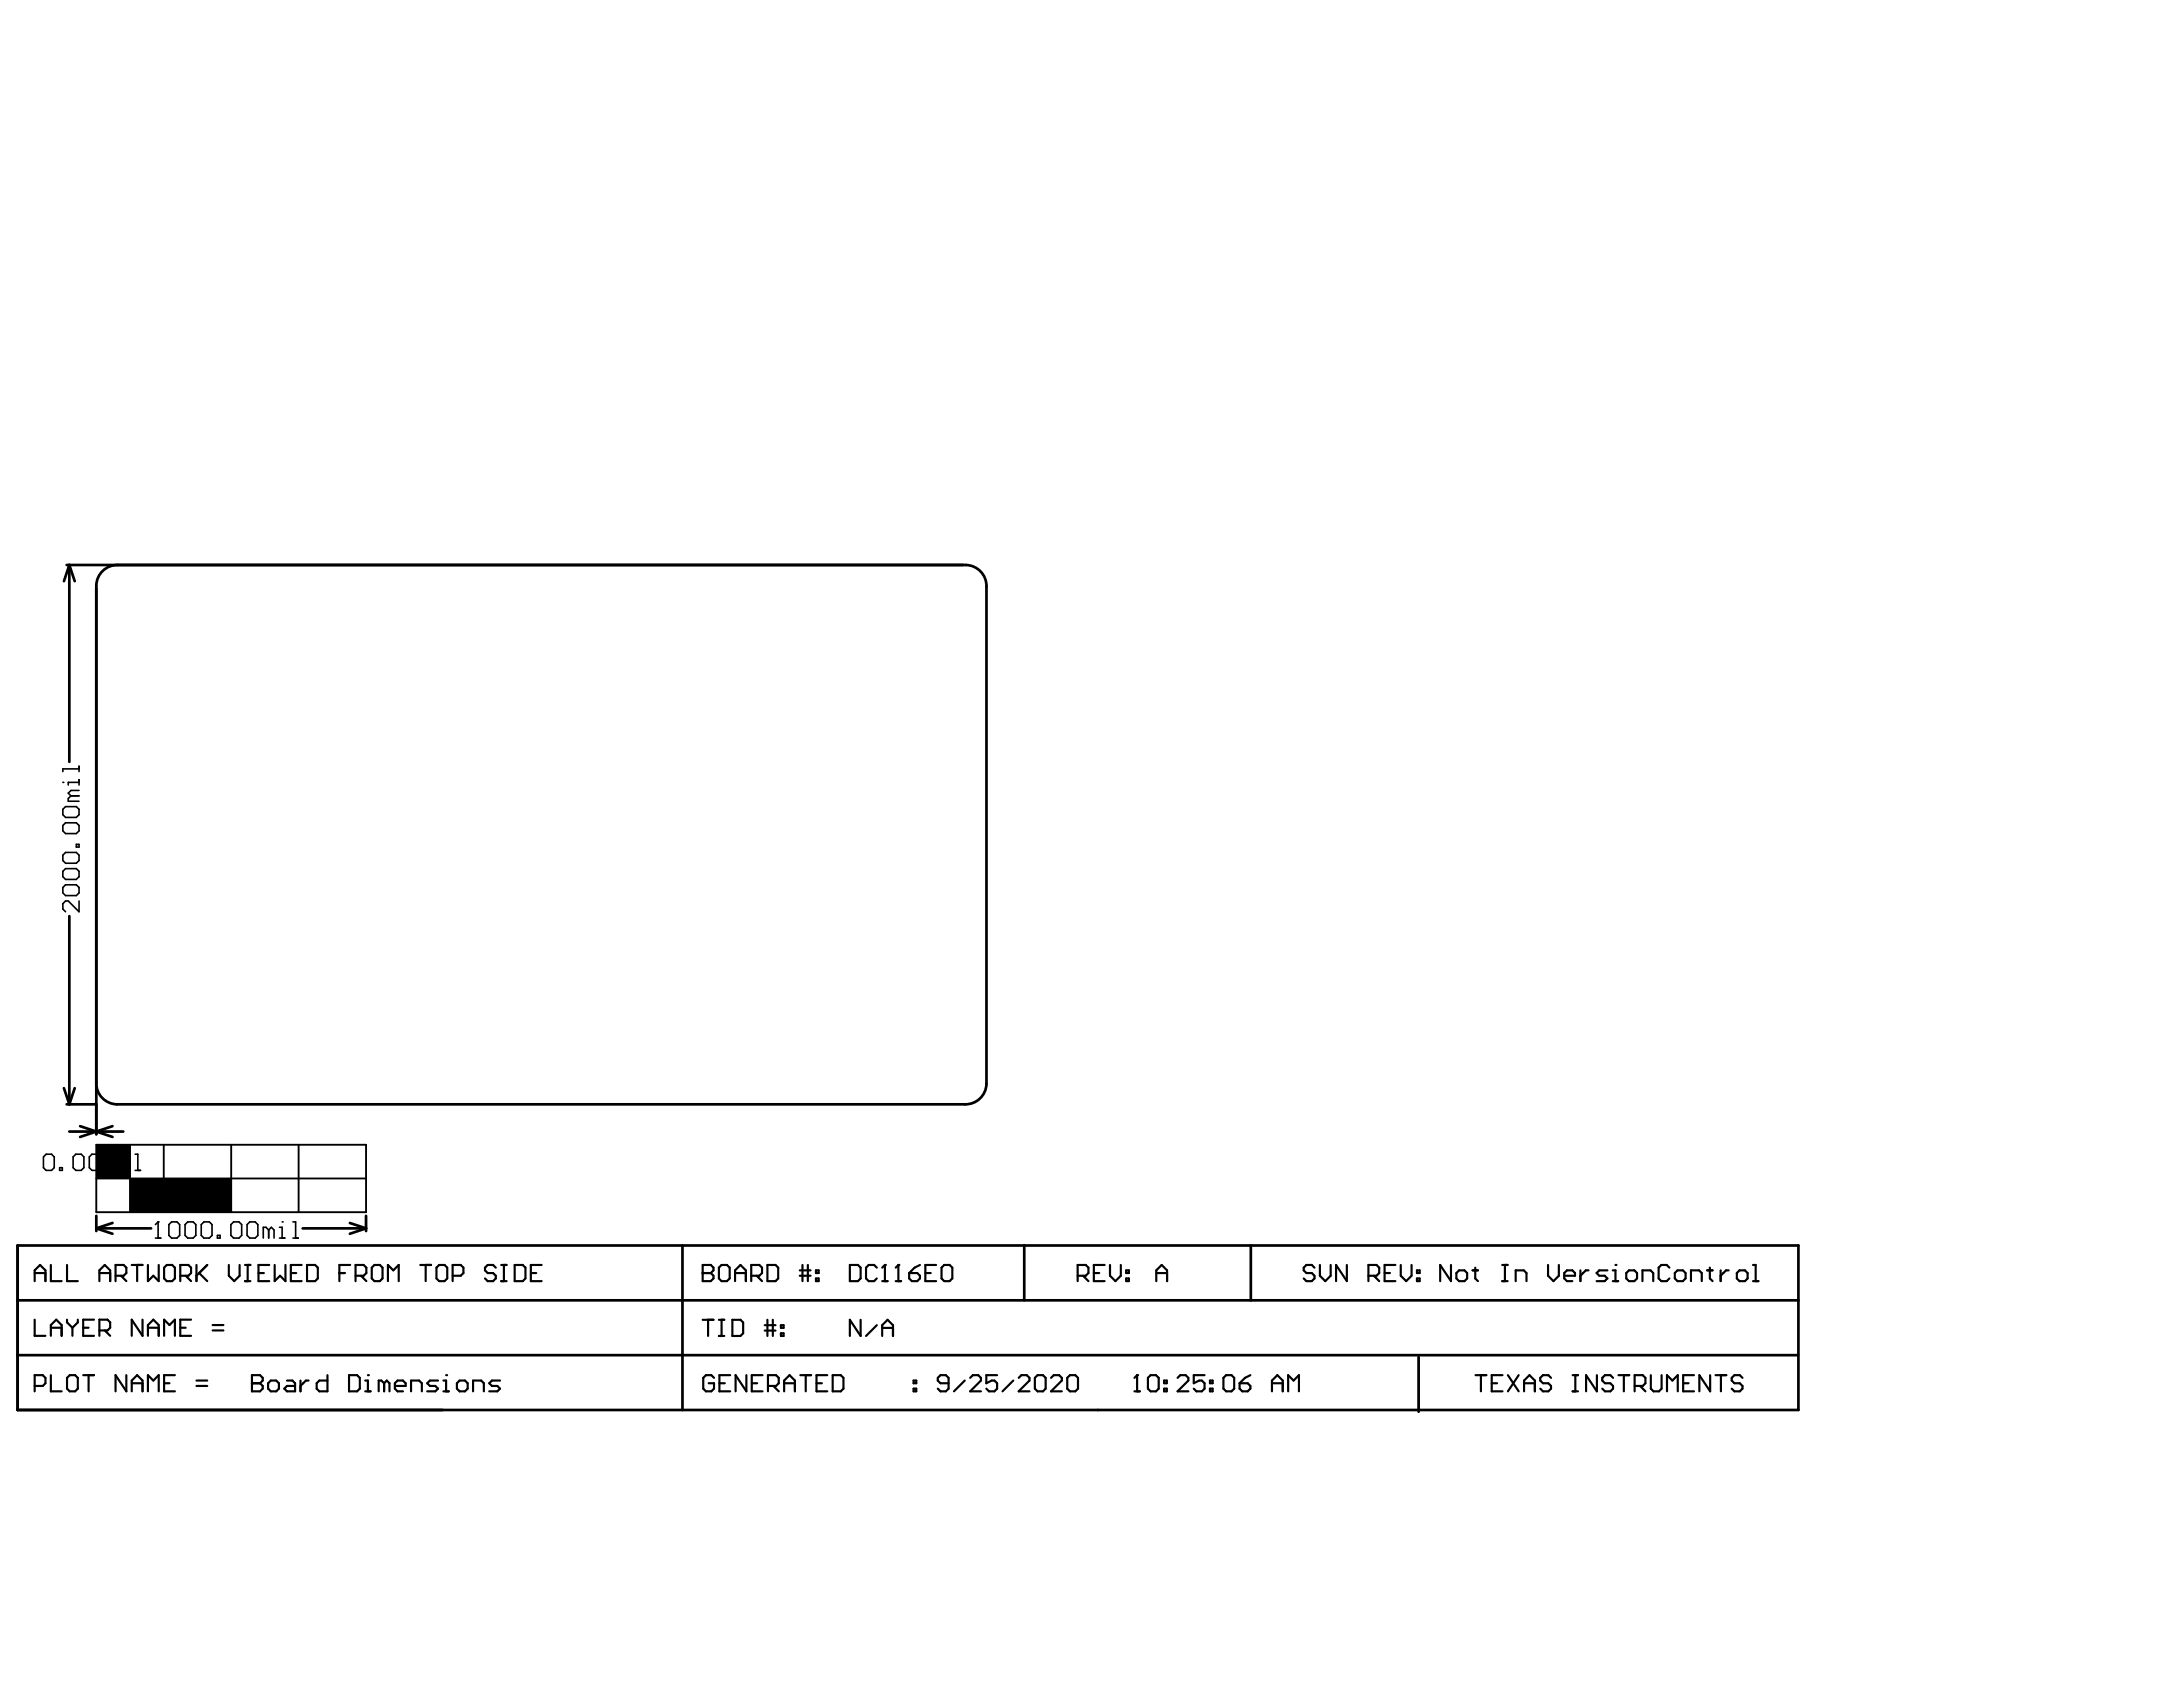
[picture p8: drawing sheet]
<svg xmlns="http://www.w3.org/2000/svg" width="279mm" height="216mm" viewBox="0 0 279 216" stroke-linecap="round" stroke-linejoin="round" font-family="sans-serif">
<g fill="none" stroke="#000" stroke-width=".34">
<path d="M8.5 72.3h115.1a2.69 2.69 0 0 1 2.7 2.8v63.6a2.69 2.69 0 0 1-2.8 2.6h-108.6a2.69 2.69 0 0 1-2.6-2.7M8.9 72.3l.7 2.1M8.9 72.3l-.7 2.1M8.9 72.3v25.2M15.1 72.3a2.69 2.69 0 0 0-2.8 2.6v70.3M8.9 117.2v24.1M8.2 139.3l.7 2M9.6 139.3l-.7 2M2.2 159.4v21h228v-21h-227.9v21M8.5 141.3h3.8M8.9 144.8h6.9M10.3 144.1l4.1 1.4"/>
<path d="M12.3 155.6v2M12.3 157.2l2.1 .7M12.3 157.2h7M14.4 156.5l-2.1 .7M14.4 144.1l-4.1 1.4M38.7 157.2h8.2M44.8 156.5l2.1 .7M46.9 155.6v2M46.9 157.2l-2.1 .7M87.3 159.4v21M131.1 159.4v7M160.1 159.4v7"/>
<path d="M2.2 173.4h227.9M2.2 166.4h228M181.6 173.7v7"/>
</g>
<g fill="none" stroke="#000" stroke-width=".28">
<path d="M4.4 162.9h1.4M4.4 164v-1.4l.7-.7 .7 .7v1.4M4.4 168.9v2.1h1.4M4.4 177.4h1.1l.3-.4v-.7l-.3-.3h-1.1v2.1M6.5 161.9v2.1h1.4M6.5 171v-1.4l.7-.7 .7 .7v1.4M6.5 176v2.1h1.4M6.5 169.9h1.4M8.6 161.9v2.1h1.4M8.6 176.3l.3-.3h.7l.4 .3v1.4l-.4 .4h-.7l-.3-.4zM8.6 168.9v.3l.7 .7M9.3 169.9v1.1"/>
<path d="M10 168.9v.3l-.7 .7M10.6 176h1.4M10.6 169.9h.7M11.3 176v2.1M12 168.9h-1.4v2.1h1.4M12.7 162.9h1.4M12.7 170.3h1.1l.3-.4v-.7l-.3-.3h-1.1v2.1M12.7 164v-1.4l.7-.7 .7 .7v1.4M13.4 170.3l.7 .7M14.8 163.3h1l.4-.4v-.7l-.4-.3h-1v2.1M15.5 163.3l.7 .7M16.2 176v2.1l-1.4-2.1v2.1"/>
<path d="M16.9 161.9h1.3M16.9 178.1v-1.4l.7-.7 .6 .7v1.4M16.9 177h1.3M17.6 161.9v2.1M18.2 168.9v2.1l-1.3-2.1v2.1M18.9 161.9v2.1l.7-.7 .7 .7v-2.1M18.9 171v-1.4l.7-.7 .7 .7v1.4M18.9 178.1v-2.1l.7 .7 .7-.7v2.1M18.9 169.9h1.4M21 162.2l.3-.3h.7l.4 .3v1.4l-.4 .4h-.7l-.3-.4zM21 177h.7M21 171v-2.1l.7 .7 .7-.7v2.1"/>
<path d="M22.4 176h-1.4v2.1h1.4M23.1 163.3h1l.4-.4v-.7l-.4-.3h-1v2.1M23.1 169.9h.7M23.8 163.3l.7 .7M24.5 168.9h-1.4v2.1h1.4M25.1 177.4h1.4M25.1 176.7h1.4M25.1 161.9v2.1M25.5 162.9l1 1.1M26.5 161.9l-1.4 1.4M27.2 170.3h1.4M27.2 169.6h1.4"/>
<path d="M29.3 161.9v1.4l.7 .7 .7-.7v-1.4M31.4 164h.6M31.4 161.9h.6M31.7 161.9v2.1M32.2 177h.1M32.2 176h1.1l.3 .3v.4l-.3 .3 .3 .4v.3l-.3 .4h-1.1zM32.2 177h1.1M33.1 162.9h.7M34.3 177l.4-.3h.7l.3 .3v.7l-.3 .4h-.7l-.4-.4zM34.5 161.9h-1.4v2.1h1.4M35.2 161.9v2.1l.6-.7 .7 .7v-2.1M36.7 176.7h.7l.4 .3v1.1h-1.1l-.3-.4 .3-.3h1.1"/>
<path d="M37.2 162.9h.7M38.5 176.7v1.4M38.6 161.9h-1.4v2.1h1.4M39.3 161.9h1l.4 .3v1.4l-.4 .4h-1zM39.5 176.7h-.4l-.6 .7M41.9 176v2.1h-1l-.4-.4v-.7l.4-.3h1M43.4 162.9h.7M44.7 176h1l.4 .3v1.4l-.4 .4h-1zM44.8 161.9h-1.4v2.1M45.5 163.3h1l.4-.4v-.7l-.4-.3h-1v2.1M46.2 163.3l.7 .7M46.7 178.1h.7"/>
<path d="M46.7 176.7h.4v1.4M47.1 176h.1M47.6 162.2l.3-.3h.7l.4 .3v1.4l-.4 .4h-.7l-.3-.4zM49.2 177l-.4-.3h-.3v1.4M49.2 177v1.1M49.2 177l.3-.3 .3 .3v1.1M49.6 164v-2.1l.7 .7 .7-.7v2.1M50.5 177.4h1.4v-.4l-.3-.3h-.7l-.4 .3v.7l.4 .4h.7M52.6 178.1v-1.4h1l.4 .3v1.1M53.8 161.9h1.4M54.5 161.9v2.1M55.9 162.2l.3-.3h.7l.3 .3v1.4l-.3 .4h-.7l-.3-.4z"/>
<path d="M56.1 176.7h-1.1l-.3 .3 .3 .4h.7l.4 .3-.4 .4h-1M56.8 178.1h.6M56.8 176.7h.3v1.4M57.1 176h.1M57.9 163.3h1.1l.3-.4v-.7l-.3-.3h-1.1v2.1M58.5 177l.3-.3h.7l.4 .3v.7l-.4 .4h-.7l-.3-.4zM60.5 178.1v-1.4h1.1l.3 .3v1.1M63.5 162.2l-.4-.3h-.7l-.3 .3v.4l.3 .3h.7l.4 .4v.3l-.4 .4h-.7l-.3-.4M64 176.7h-1l-.4 .3 .4 .4h.7l.3 .3-.3 .4h-1.1M64.1 164h.7M64.1 161.9h.7M64.5 161.9v2.1"/>
<path d="M65.9 161.9h1l.4 .3v1.4l-.4 .4h-1zM67.9 162.9h.7M69.3 161.9h-1.4v2.1h1.4M89.9 162.9h.1M89.9 161.9h1.1l.3 .3v.4l-.3 .3 .3 .4v.3l-.3 .4h-1.1zM89.9 162.9h1.1M89.9 168.9h1.4M90.6 168.9v2.1M91.4 176.3l-.4-.3h-.6l-.4 .3v1.4l.4 .4h.6l.4-.4v-.7h-.7M92 162.2l.4-.3h.6l.4 .3v1.4l-.4 .4h-.6l-.4-.4zM92 171h.7M92 168.9h.7"/>
<path d="M92.1 177h.7M92.4 168.9v2.1M93.5 176h-1.4v2.1h1.4M93.7 168.9h1.1l.3 .4v1.3l-.3 .4h-1.1zM94.1 162.9h1.4M94.1 164v-1.4l.7-.7 .7 .7v1.4M95.5 176v2.1l-1.4-2.1v2.1M96.2 163.3h1l.3-.4v-.7l-.3-.3h-1v2.1M96.2 177h.7M96.8 163.3l.7 .7M97.6 176h-1.4v2.1h1.4M97.9 169.6h1.4"/>
<path d="M97.9 170.3h1.4M98.2 161.9h1.1l.3 .3v1.4l-.3 .4h-1.1zM98.2 168.9v2.1M98.3 177.4h1l.4-.4v-.7l-.4-.3h-1v2.1M98.9 168.9v2.1M99 177.4l.7 .7M99.9 170.6h.4v.4h-.4zM99.9 169.6h.4v.3h-.4zM100.4 177h1.3M100.4 178.1v-1.4l.7-.7 .6 .7v1.4M102.4 162.6h1.3M102.4 163.3h1.3"/>
<path d="M102.4 176h1.4M102.7 161.9v2.1M103.1 176v2.1M103.4 161.9v2.1M104.4 163.6h.4v.4h-.4zM104.4 162.6h.4v.3h-.4zM104.5 177h.7M105.9 176h-1.4v2.1h1.4M106.6 176h1l.4 .3v1.4l-.4 .4h-1zM108.8 161.9h1l.4 .3v1.4l-.4 .4h-1zM110.2 168.9v2.1l-1.4-2.1v2.1M112.2 162.2l-.3-.3h-.7l-.4 .3v1.4l.4 .4h.7l.3-.4"/>
<path d="M112.2 169.6l-1.4 1.4M112.9 164h.7M112.9 169.9h1.4M112.9 171v-1.4l.7-.7 .7 .7v1.4M113.3 161.9h.1M113.3 161.9v2.1M113.3 161.9l-.4 .3M114.6 164h.7M115 161.9h.1M115 161.9v2.1M115 161.9l-.4 .3M116.4 162.9h1l.3 .4v.3l-.3 .4h-.7l-.3-.4z"/>
<path d="M116.9 177.7h.4v.4h-.4zM116.9 176.7h.4v.3h-.4zM117.7 161.9l-.6 .3-.7 .7M118.4 162.9h.7M119.8 161.9h-1.4v2.1h1.4M120.5 162.2l.4-.3h.6l.4 .3v1.4l-.4 .4h-.6l-.4-.4zM121.4 177h-1l-.4-.3v-.4l.4-.3h.7l.3 .3v1.4l-.3 .4h-.7l-.4-.4M123.5 176.7l-1.4 1.4M124.2 176.3l.3-.3h.7l.3 .3v.4l-1.3 1.4h1.3M127.6 176h-1.4v1l.7-.3h.4l.3 .3v.7l-.3 .4h-.7l-.4-.4M129.7 176.7l-1.4 1.4M130.4 176.3l.3-.3h.7l.4 .3v.4l-1.4 1.4h1.4"/>
<path d="M132.5 176.3l.3-.3h.7l.3 .3v1.4l-.3 .4h-.7l-.3-.4zM134.5 176.3l.4-.3h.7l.3 .3v.4l-1.4 1.4h1.4M136.6 176.3l.3-.3h.7l.4 .3v1.4l-.4 .4h-.7l-.3-.4zM137.9 163.3h1.1l.3-.4v-.7l-.3-.3h-1.1v2.1M138.6 163.3l.7 .7M140 162.9h.7M141.4 161.9h-1.4v2.1h1.4M142.1 161.9v1.4l.7 .7 .6-.7v-1.4M144.1 163.6h.4v.4h-.4zM144.1 162.6h.4v.3h-.4zM145.2 178.1h.7M145.5 176h.1"/>
<path d="M145.5 176v2.1M145.5 176l-.3 .3M146.9 176.3l.4-.3h.7l.3 .3v1.4l-.3 .4h-.7l-.4-.4zM148 164v-1.4l.7-.7 .7 .7v1.4M148 162.9h1.4M149 177.7h.3v.4h-.3zM149 176.7h.3v.3h-.3zM150.7 176.3l.4-.3h.7l.3 .3v.4l-1.4 1.4h1.4M154.2 176h-1.4v1l.7-.3h.3l.4 .3v.7l-.4 .4h-.7l-.3-.4M154.9 177.7h.3v.4h-.3zM154.9 176.7h.3v.3h-.3zM156.6 176.3l.3-.3h.7l.4 .3v1.4l-.4 .4h-.7l-.3-.4z"/>
<path d="M158.7 177h1l.3 .4v.3l-.3 .4h-.7l-.3-.4zM160 176l-.7 .3-.6 .7M162.8 177h1.4M162.8 178.1v-1.4l.7-.7 .7 .7v1.4M164.9 178.1v-2.1l.7 .7 .6-.7v2.1M168.2 162.2l-.3-.3h-.7l-.3 .3v.4l.3 .3h.7l.3 .4v.3l-.3 .4h-.7l-.3-.4M168.9 161.9v1.4l.7 .7 .7-.7v-1.4M172.4 161.9v2.1l-1.4-2.1v2.1M175.1 163.3h1.1l.3-.4v-.7l-.3-.3h-1.1v2.1M175.8 163.3l.7 .7M177.2 162.9h.7M178.6 161.9h-1.4v2.1h1.4"/>
<path d="M179.3 161.9v1.4l.7 .7 .7-.7v-1.4M181.4 163.6h.3v.4h-.3zM181.4 162.6h.3v.3h-.3zM185.7 161.9v2.1l-1.4-2.1v2.1M186.4 162.9l.3-.3h.7l.4 .3v.7l-.4 .4h-.7l-.3-.4zM188.5 162.6h.7M188.8 162.2v1.4l.4 .4M188.9 176h1.3M189.5 176v2.1M190.9 177h.7M192.3 164h.7M192.3 161.9h.7"/>
<path d="M192.3 176h-1.4v2.1h1.4M192.6 161.9v2.1M193 176l1.4 2.1M194 164v-1.4h1l.4 .3v1.1M194.4 176l-1.4 2.1M195.1 177h1.3M195.1 178.1v-1.4l.7-.7 .6 .7v1.4M198.1 161.9v1.4l.7 .7 .7-.7v-1.4M198.5 176.3l-.3-.3h-.7l-.4 .3v.4l.4 .3h.7l.3 .4v.3l-.3 .4h-.7l-.4-.4M200.2 163.3h1.4v-.4l-.4-.3h-.6l-.4 .3v.7l.4 .4h.6M201.3 176h.7M201.3 178.1h.7"/>
<path d="M201.6 176v2.1M202.3 162.6v1.4M203.3 162.6h-.3l-.7 .7M204.4 176v2.1l-1.4-2.1v2.1M205.7 162.6h-1l-.4 .3 .4 .4h.7l.3 .3-.3 .4h-1.1M206.4 164h.7M206.4 162.6h.4v1.4M206.5 176.3l-.4-.3h-.7l-.3 .3v.4l.3 .3h.7l.4 .4v.3l-.4 .4h-.7l-.3-.4M206.8 161.9h.1M207.1 176h1.4M207.8 176v2.1M208.5 162.6h.7l.3 .3v.7l-.3 .4h-.7l-.4-.4v-.7z"/>
<path d="M209.2 177.4h1.1l.3-.4v-.7l-.3-.3h-1.1v2.1M209.9 177.4l.7 .7M210.2 164v-1.4h1l.4 .3v1.1M211.3 176v1.7l.3 .4h.7l.4-.4v-1.7M213.4 178.1v-2.1l.6 .7 .7-.7v2.1M213.7 162.2l-.4-.3h-.7l-.3 .3v1.4l.3 .4h.7l.4-.4M214.4 162.9l.3-.3h.7l.3 .3v.7l-.3 .4h-.7l-.3-.4zM215.4 177h.7M216.4 164v-1.4h1.1l.3 .3v1.1M216.8 176h-1.4v2.1h1.4M218.5 162.6h.7M218.8 162.2v1.4l.4 .4"/>
<path d="M218.9 176v2.1l-1.4-2.1v2.1M219.6 176h1.3M220.2 162.6v1.4M220.3 176v2.1M221.3 162.6h-.4l-.7 .7M222.3 162.9l.3-.3h.7l.4 .3v.7l-.4 .4h-.7l-.3-.4zM223 176.3l-.3-.3h-.7l-.4 .3v.4l.4 .3h.7l.3 .4v.3l-.3 .4h-.7l-.4-.4M224.4 164h.7M224.4 161.9h.3v2.1"/>
</g>
<path d="M12.3 146.5h34.6v8.6h-34.6zM12.3 150.8h34.6M16.6 146.5v8.6M21 146.5v8.6M29.6 146.5v8.6M38.2 146.5v8.6" fill="none" stroke="#000" stroke-width=".24"/>
<g fill="#000">
<path d="M12.3 146.5h4.3v4.3h-4.3z" fill-rule="evenodd"/>
<path d="M16.6 150.8h13v4.3h-13z" fill-rule="evenodd"/>
</g>
<g fill="none" stroke="#000" stroke-width=".21">
<path d="M10.1 98.1v.6M10.1 99.8v.7M10.1 98.4h-2.1v.3M8 100.1h.1M8 103.6l.4-.4h1.4l.3 .4v.7l-.3 .3h-1.4l-.4-.3zM8 105.6l.4-.3h1.4l.3 .3v.7l-.3 .4h-1.4l-.4-.4zM8 109.4l.4-.3h1.4l.3 .3v.7l-.3 .4h-1.4l-.4-.4zM8 111.5l.4-.3h1.4l.3 .3v.7l-.3 .3h-1.4l-.4-.3zM8 113.6l.4-.4h1.4l.3 .4v.7l-.3 .3h-1.4l-.4-.3zM9.1 101.9l-.4 .3v.3h1.4M9.1 101.9h1M9.8 108.1h.3v.3h-.3z"/>
<path d="M10.1 115.3v1.4l-1.4-1.4h-.3l-.4 .4v.6l.4 .4M10.1 100.1h-1.4v.4M10.1 101.2h-1l-.4 .3 .4 .4M5.6 148.1l.3-.4h.7l.3 .4v1.3l-.3 .4h-.7l-.3-.4zM7.6 149.4h.4v.4h-.4zM9.4 148.1l.3-.4h.7l.3 .4v1.3l-.3 .4h-.7l-.3-.4zM11.4 148.1l.4-.4h.7l.3 .4v1.3l-.3 .4h-.7l-.4-.4zM14.2 148.7l-.4-.3h-.3v1.4M14.2 148.7v1.1M14.2 148.7l.3-.3 .4 .3v1.1M15.6 149.8h.7M15.6 148.4h.3v1.4"/>
<path d="M15.9 147.7h.1M17.3 147.7h.3v2.1M17.3 149.8h.7M19.9 158.4h.7M20.2 156.4h.1M20.2 156.4v2M20.2 156.4l-.3 .3M21.6 156.7l.4-.3h.7l.3 .3v1.4l-.3 .3h-.7l-.4-.3zM23.7 156.7l.3-.3h.7l.4 .3v1.4l-.4 .3h-.7l-.3-.3zM25.8 156.7l.3-.3h.7l.3 .3v1.4l-.3 .3h-.7l-.3-.3zM27.8 158.1h.4v.3h-.4zM29.9 156.4h.7l.3 .3v1.4l-.3 .3h-.7l-.3-.3v-1.4z"/>
<path d="M32 156.4h.7l.3 .3v1.4l-.3 .3h-.7l-.4-.3v-1.4zM34.4 157.4l-.4-.3h-.3v1.3M34.4 157.4v1M34.4 157.4l.3-.3 .4 .3v1M35.8 158.4h.7M35.8 157.1h.3v1.3M36.1 156.4h.1M37.5 158.4h.7M37.5 156.4h.3v2"/>
</g>
</svg>
